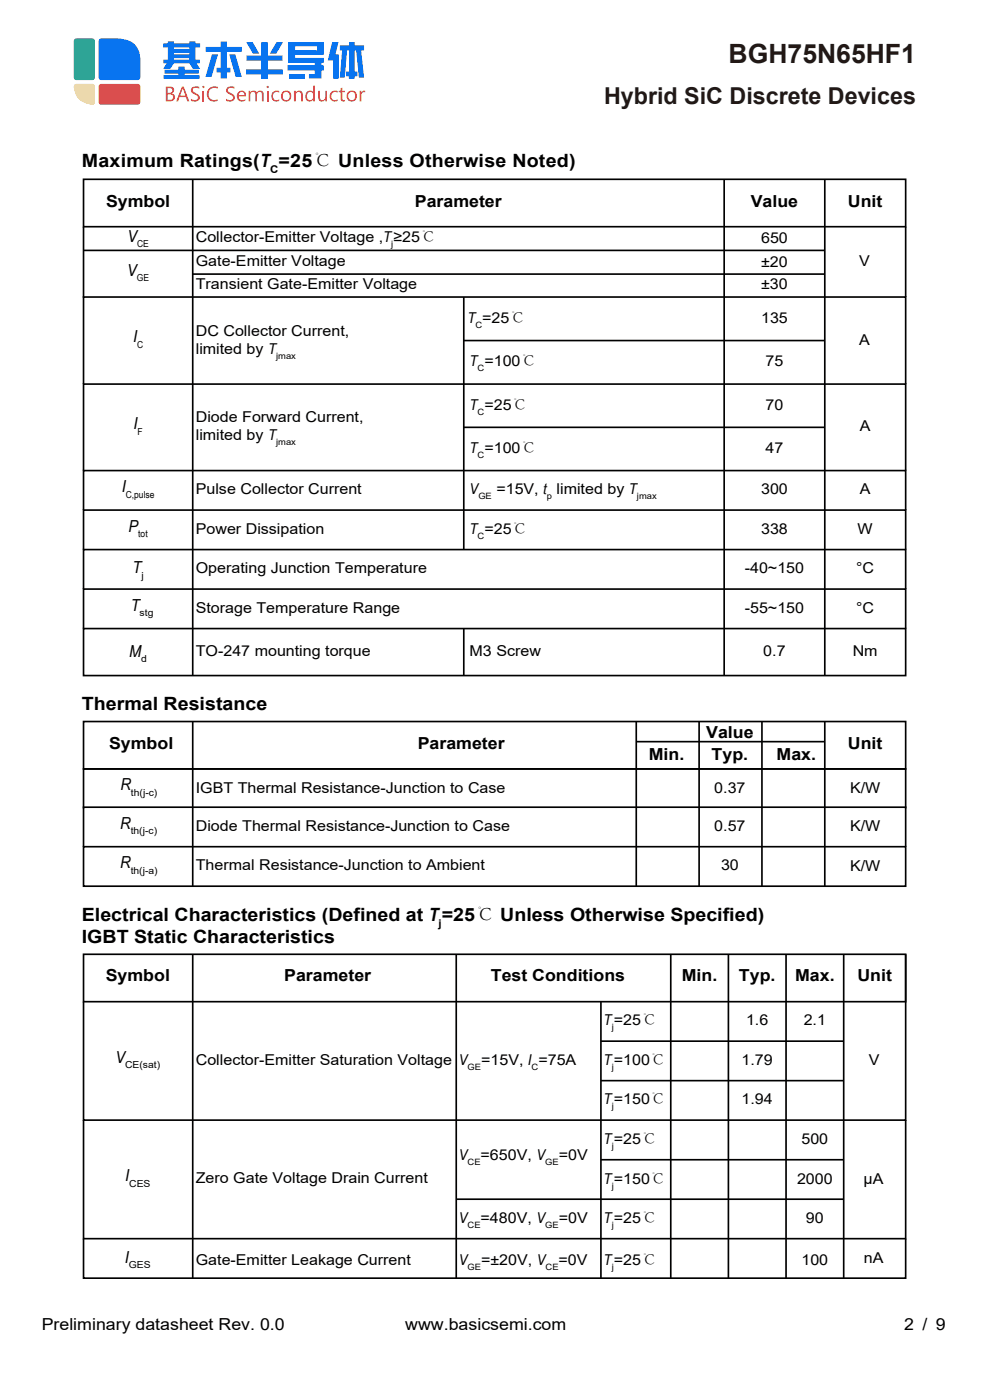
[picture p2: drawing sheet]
<svg xmlns="http://www.w3.org/2000/svg" width="210mm" height="297mm" viewBox="0 0 210 297" stroke-linecap="round" stroke-linejoin="round" font-family="sans-serif">
<defs><g id="words">
<text font-size="5.6" fill="#231815" x="154.6" y="13.3">BGH75N65HF1</text>
<text font-size="4.9" fill="#231815" x="128.2" y="22">Hybrid SiC Discrete Devices</text>
<g font-size="3.9">
<text x="17.4" y="35.5">Maximum Ratings(T =25℃ Unless Otherwise Noted)</text>
<text x="17.4" y="150.7">Thermal Resistance</text>
<text x="17.4" y="195.4">Electrical Characteristics (Defined at T=25℃ Unless Otherwise Specified)</text>
<text x="17.4" y="200">IGBT Static Characteristics</text>
</g>
<g font-size="3.5">
<text x="22.5" y="43.9">Symbol</text>
<text x="88" y="43.9">Parameter</text>
<text x="159.3" y="43.9">Value</text>
<text x="179.9" y="43.9">Unit</text>
<text x="27" y="51.3">V</text>
<text x="27" y="58.5">V</text>
<text x="28.2" y="72.6">I</text>
<text x="28.3" y="91">I</text>
<text x="25.8" y="104.4">I</text>
<text x="27.3" y="112.8">P</text>
<text x="28.1" y="121.6">T</text>
<text x="27.7" y="129.5">T</text>
<text x="27.4" y="139.3">M</text>
<text x="23.1" y="158.9">Symbol</text>
<text x="88.6" y="158.9">Parameter</text>
<text x="137.6" y="161.2">Min.</text>
<text x="149.8" y="156.6">Value</text>
<text x="151" y="161.2">Typ.</text>
<text x="164.7" y="161.2">Max.</text>
<text x="179.9" y="158.9">Unit</text>
<text x="25.6" y="167.7">R</text>
<text x="25.5" y="175.8">R</text>
<text x="25.5" y="184.2">R</text>
<text x="22.4" y="208.2">Symbol</text>
<text x="60.3" y="208.2">Parameter</text>
<text x="104.1" y="208.2">Test Conditions</text>
<text x="144.6" y="208.2">Min.</text>
<text x="156.8" y="208.2">Typ.</text>
<text x="168.7" y="208.2">Max.</text>
<text x="181.9" y="208.2">Unit</text>
<text x="24.5" y="225.4">V</text>
<text x="26.6" y="250.6">I</text>
<text x="26.5" y="267.9">I</text>
<text x="8.8" y="282.1">Preliminary datasheet Rev. 0.0</text>
<text x="86" y="282.1">www.basicsemi.com</text>
<text x="191.8" y="282.1">2 / 9</text>
</g>
<g font-size="3.2">
<text x="41.5" y="51.3">Collector-Emitter Voltage ,T≥25℃</text>
<text x="161.5" y="51.5">650</text>
<text x="41.5" y="56.5">Gate-Emitter Voltage</text>
<text x="161.5" y="56.6">±20</text>
<text x="182.3" y="56.5">V</text>
<text x="41.5" y="61.4">Transient Gate-Emitter Voltage</text>
<text x="161.5" y="61.4">±30</text>
<text x="41.5" y="71.2">DC Collector Current,</text>
<text x="99.2" y="68.4">T =25℃</text>
<text x="161.5" y="68.5">135</text>
<text x="41.5" y="75">limited by T</text>
<text x="99.6" y="77.7">T =100℃</text>
<text x="162.4" y="77.7">75</text>
<text x="182.3" y="73.1">A</text>
<text x="41.5" y="89.6">Diode Forward Current,</text>
<text x="99.6" y="86.9">T =25℃</text>
<text x="162.4" y="86.9">70</text>
<text x="41.5" y="93.4">limited by T</text>
<text x="182.4" y="91.5">A</text>
<text x="99.6" y="96.1">T =100℃</text>
<text x="162.4" y="96.1">47</text>
<text x="41.5" y="104.9">Pulse Collector Current</text>
<text x="99.6" y="104.9">V</text>
<text x="105.3" y="104.9">=15V, t limited by T</text>
<text x="161.5" y="104.9">300</text>
<text x="182.4" y="104.9">A</text>
<text x="41.5" y="113.3">Power Dissipation</text>
<text x="99.6" y="113.3">T =25℃</text>
<text x="161.5" y="113.2">338</text>
<text x="181.9" y="113.2">W</text>
<text x="41.5" y="121.6">Operating Junction Temperature</text>
<text x="158" y="121.6">-40~150</text>
<text x="181.6" y="121.6">°C</text>
<text x="41.5" y="130">Storage Temperature Range</text>
<text x="158" y="130">-55~150</text>
<text x="181.6" y="130">°C</text>
<text x="41.5" y="139.2">TO-247 mounting torque</text>
<text x="99.6" y="139.2">M3 Screw</text>
<text x="161.9" y="139.2">0.7</text>
<text x="180.9" y="139.2">Nm</text>
<text x="41.5" y="168.2">IGBT Thermal Resistance-Junction to Case</text>
<text x="151.5" y="168.2">0.37</text>
<text x="180.3" y="168.2">K/W</text>
<text x="41.5" y="176.3">Diode Thermal Resistance-Junction to Case</text>
<text x="151.5" y="176.4">0.57</text>
<text x="180.3" y="176.3">K/W</text>
<text x="41.5" y="184.7">Thermal Resistance-Junction to Ambient</text>
<text x="153" y="184.7">30</text>
<text x="180.3" y="184.7">K/W</text>
<text x="128.1" y="217.5">T=25℃</text>
<text x="158.3" y="217.5">1.6</text>
<text x="170.5" y="217.5">2.1</text>
<text x="41.5" y="225.9">Collector-Emitter Saturation Voltage</text>
<text x="97.3" y="225.9">V</text>
<text x="102.1" y="225.9">=15V, I =75A</text>
<text x="128.1" y="226">T=100℃</text>
<text x="157.3" y="225.9">1.79</text>
<text x="184.3" y="226">V</text>
<text x="128.1" y="234.3">T=150℃</text>
<text x="157.3" y="234.3">1.94</text>
<text x="128.1" y="242.7">T=25℃</text>
<text x="170" y="242.7">500</text>
<text x="41.5" y="251.1">Zero Gate Voltage Drain Current</text>
<text x="97.3" y="246">V</text>
<text x="101.9" y="246">=650V, V</text>
<text x="118.5" y="246">=0V</text>
<text x="128.1" y="251.1">T=150℃</text>
<text x="169.1" y="251.1">2000</text>
<text x="183.2" y="251.2">µA</text>
<text x="97.3" y="259.5">V</text>
<text x="101.9" y="259.5">=480V, V</text>
<text x="118.5" y="259.5">=0V</text>
<text x="128.1" y="259.5">T=25℃</text>
<text x="171" y="259.5">90</text>
<text x="41.5" y="268.3">Gate-Emitter Leakage Current</text>
<text x="97.3" y="268.3">V</text>
<text x="102.1" y="268.3">=±20V, V</text>
<text x="118.5" y="268.3">=0V</text>
<text x="128.1" y="268.3">T=25℃</text>
<text x="170" y="268.3">100</text>
<text x="183.2" y="267.9">nA</text>
</g>
<g font-size="2.3">
<text x="57.3" y="36.8">C</text>
<text x="93" y="196.7">j</text>
</g>
<g font-size="2">
<text x="29.1" y="52.5">CE</text>
<text x="29" y="59.7">GE</text>
<text x="29.1" y="73.8">C</text>
<text x="29.2" y="92.2">F</text>
<text x="26.7" y="105.6">C,pulse</text>
<text x="29.3" y="114">tot</text>
<text x="30" y="122.8">j</text>
<text x="29.6" y="130.7">stg</text>
<text x="30" y="140.5">d</text>
<text x="27.8" y="168.9">th(j-c)</text>
<text x="27.7" y="177">th(j-c)</text>
<text x="27.7" y="185.4">th(j-a)</text>
<text x="26.5" y="226.6">CE(sat)</text>
<text x="27.4" y="251.8">CES</text>
<text x="27.3" y="269">GES</text>
</g>
<g font-size="1.9">
<text x="83" y="52.4">j</text>
<text x="100.9" y="69.5">C</text>
<text x="58.6" y="76.1">jmax</text>
<text x="101.3" y="78.8">C</text>
<text x="101.3" y="88">C</text>
<text x="58.6" y="94.5">jmax</text>
<text x="101.3" y="97.2">C</text>
<text x="101.5" y="105.9">GE</text>
<text x="116" y="105.9">p</text>
<text x="135.1" y="105.9">jmax</text>
<text x="101.3" y="114.3">C</text>
<text x="129.8" y="218.6">j</text>
<text x="99.2" y="227">GE</text>
<text x="112.8" y="227">C</text>
<text x="129.8" y="227">j</text>
<text x="129.8" y="235.4">j</text>
<text x="129.8" y="243.8">j</text>
<text x="99.2" y="247.1">CE</text>
<text x="115.7" y="247.1">GE</text>
<text x="129.8" y="252.2">j</text>
<text x="99.2" y="260.5">CE</text>
<text x="115.7" y="260.5">GE</text>
<text x="129.8" y="260.5">j</text>
<text x="99.2" y="269.4">GE</text>
<text x="115.7" y="269.4">CE</text>
<text x="129.8" y="269.4">j</text>
</g>
</g></defs>
<path d="M15.9 8.2h3.7l.4 .2 .1 8a.55 .55 0 0 1-.5 .6h-3.4a.55 .55 0 0 1-.5-.6v-7.7z" fill="#1eaa62"/>
<path d="M15.8 18l.4-.2h3.4a.55 .55 0 0 1 .5 .6v3.2a.7 .7 0 0 1-1.1 .5 3.7 3.7 0 0 1-3.3-4z" fill="#f4d652"/>
<path d="M21.2 8.2h3.9a4.3 4.3 0 0 1 4.7 4.3v3.9l-.3 .5-8 .1a.55 .55 0 0 1-.6-.6v-7.7z" fill="#0874f0"/>
<path d="M21.1 18l.4-.2h7.7l.5 .3 .1 .3v3.2l-.3 .5-8 .1a.55 .55 0 0 1-.6-.6v-3.2z" fill="#d44a4a"/>
<g fill="#e14b4c">
<path d="M40.7 18.6a1.63 1.63 0 0 1 1.6-.2v.4a.77 .77 0 0 0-.9-.2 .77 .77 0 0 0-.5 .6l.6 .5a.95 .95 0 0 1 .9 1.2 .95 .95 0 0 1-1.3 .7l-.6-.2v-.5l.3 .2a.7 .7 0 0 0 .7 .1 .7 .7 0 0 0 .4-.7l-.6-.5a.88 .88 0 0 1-.6-1.4z"/>
<path d="M35.2 18.4v3.1a1.81 1.81 0 0 0 1.8-.4 .78 .78 0 0 0-.6-1.3 .76 .76 0 0 0 .5-.8 .76 .76 0 0 0-.8-.6zM35.6 18.7h.7a.52 .52 0 0 1 .2 .7 .52 .52 0 0 1-.6 .3h-.3zM35.6 20a.83 .83 0 0 1 1.1 .6l-.3 .5-.8 .1z"/>
<path d="M38.6 18.4l-1.2 3.1h.4l.3-.9h1.3l.3 .9h.5l-1.2-3.1zM38.7 18.7l.6 1.6h-1.1z"/>
</g>
<path d="M43.1 19.3v2.2" fill="none" stroke="#e14b4c" stroke-width=".33"/>
<g fill="#e14b4c">
<path d="M44.4 18.8l.4-.4 .7-.1 .7 .1v.4a1.28 1.28 0 0 0-1.9 1.1 1.28 1.28 0 0 0 1.9 1.1 .61 .61 0 0 1-.9 .6 1.59 1.59 0 0 1-1.4-1.1 1.59 1.59 0 0 1 .5-1.7z"/>
<path d="M48.2 18.6a1.63 1.63 0 0 1 1.5-.2v.4a.77 .77 0 0 0-.8-.2 .77 .77 0 0 0-.6 .6l.7 .5a.95 .95 0 0 1 .8 1.3 .95 .95 0 0 1-1.4 .5l-.4-.1v-.5l.2 .2a.7 .7 0 0 0 .8 .1 .7 .7 0 0 0 .4-.7l-.7-.5a.88 .88 0 0 1-.5-1.4z"/>
<path d="M52.8 19.3h.3v.3a.79 .79 0 0 1 1.4 .1 .78 .78 0 0 1 .9-.4 .78 .78 0 0 1 .5 .8v1.4h-.3v-1.3a.55 .55 0 0 0-.6-.7 .55 .55 0 0 0-.5 .7v1.3h-.3v-1.3a.56 .56 0 0 0-.6-.7 .56 .56 0 0 0-.5 .7v1.3h-.3z"/>
<path d="M50.6 19.6a1.15 1.15 0 0 0-.2 1.6 1.15 1.15 0 0 0 1.6 .1v-.3a.8 .8 0 0 1-.9 .2 .8 .8 0 0 1-.5-.7h1.6a.94 .94 0 0 0-.4-1.2 .94 .94 0 0 0-1.2 .3zM51 19.6a.58 .58 0 0 1 .6 0 .58 .58 0 0 1 .3 .6h-1.3z"/>
<circle cx="43.1" cy="18.4" r=".23"/>
<circle cx="56.8" cy="18.4" r=".23"/>
</g>
<path d="M56.8 19.3v2.2" fill="none" stroke="#e14b4c" stroke-width=".38"/>
<g fill="#e14b4c">
<path d="M57.8 19.6l.6-.3 .5-.1 .3 .1v.4a.83 .83 0 0 0-1.1 .1 .83 .83 0 0 0 0 1.1 .83 .83 0 0 0 1.1 .1v.4a1.17 1.17 0 0 1-1.5-.3 1.17 1.17 0 0 1 .1-1.5z"/>
<path d="M62.4 19.3h.3v.4a.81 .81 0 0 1 1-.5 .81 .81 0 0 1 .6 .9v1.4h-.4v-1.3a.58 .58 0 0 0-.6-.7 .58 .58 0 0 0-.6 .7v1.3h-.3z"/>
<path d="M67.5 19.3h.4v1.3a.58 .58 0 0 0 .5 .7 .58 .58 0 0 0 .6-.7v-1.3h.3v2.2h-.3v-.4a.81 .81 0 0 1-1 .4 .81 .81 0 0 1-.5-.9z"/>
<path d="M70.2 19.6l.6-.3 .5-.1 .3 .1v.4a.83 .83 0 0 0-1.1 .1 .83 .83 0 0 0 0 1.1 .83 .83 0 0 0 1.1 .1v.4a1.16 1.16 0 0 1-1.5-.3 1.16 1.16 0 0 1 .1-1.5z"/>
<path d="M72.2 18.7l.4-.1v.7h.6v.3h-.6v1.4l.2 .2h.4v.3h-.2a.6 .6 0 0 1-.8-.6v-1.3h-.3v-.3h.3z"/>
<path d="M76.3 19.3h.4v.4l.3-.4 .4-.1 .1 .4a.6 .6 0 0 0-.7 .1 .6 .6 0 0 0-.1 .7v1.1h-.4z"/>
<path d="M59.6 20.4a1.15 1.15 0 0 0 2.3 0 1.15 1.15 0 0 0-2.3 0zM60.2 19.7a.8 .8 0 0 1 1 .1 .8 .8 0 0 1 0 1.1 .8 .8 0 0 1-1 .1l-.2-.6z"/>
<path d="M65 19.6a1.24 1.24 0 0 0 .7 2l.6-.2 .1-.3v.4h.4v-3.3h-.4v1.4a.93 .93 0 0 0-1.4 0zM65.3 19.7a.69 .69 0 0 1 .9-.1 .69 .69 0 0 1 .2 .9 .68 .68 0 0 1-.7 .8 .68 .68 0 0 1-.6-.9z"/>
<path d="M73.5 20.4a1.15 1.15 0 0 0 2.3 0 1.15 1.15 0 0 0-2.3 0zM74.2 19.6a.82 .82 0 0 1 1.1 .8 .82 .82 0 0 1-1.1 .8 .97 .97 0 0 1 0-1.6z"/>
</g>
<g fill="#0874f0">
<path d="M34.9 14.8h2.9v-.7h1.4v.7h3v.8h-3v.3h3.2v.8h-7.7v-.8h3.1v-.3h-2.9z"/>
<path d="M43.6 10h3.2v-1.2h1.3v1.2h3.2v1h-3.2v3.4h.8v1h-.8v1.3h-1.3v-1.3h-.8v-1h.8v-3.4h-3.2z"/>
<path d="M52.3 11.8h3.1v-2.8h1.4v2.8h3.1v1.1h-3.1v1.8h3.2v1.1h-3.2v1h-1.4v-1h-3.2v-1.1h3.2v-1.8h-3.1z"/>
<path d="M61.4 15.8h3.4v.9h-3.4z"/>
<path d="M48.6 11.5h1.3l1.4 4.8h-1.3z"/>
<path d="M45 11.5h1.3l-1.4 4.8h-1.3z"/>
<path d="M58.7 9h1.3l-1.4 2.4h-1.4z"/>
<path d="M52.2 9h1.4l1.4 2.4h-1.3z"/>
<path d="M70.5 8.9h1.3l-.7 2.6h.8v5.2h-1.2v-3.9h-1.2z"/>
<path d="M72.1 9.6h1.9v-.7h1.2v.7h2v1.1h-.6l.6 5.8h-1.1l-.5-5.8h-.4v4.5h.6v1h-.6v.5h-1.2v-.5h-.6v-1h.6v-4.5h-.4l-.5 5.8h-1l.5-5.8h-.5z"/>
<path d="M61.1 8.9v4.4h5.7v.6h-5.8v1h5.8v.9h-1.3v.9h2.7v-1.8h.5v-1h-.5v-.6h.5v-1h-6l-.1-.7h6.1v-2.7zM62.6 9.8h4.7v.9h-4.7z"/>
<path d="M34.6 9.2v.9h1v2.6h-.9v.7h.7l-.8 1.2h1.5l.8-1.2h3.3l.7 1.2h1.5l-.7-1.2h.7v-.7h-.9v-2.6h.9v-.9h-.9v-.4h-1.3v.4h-3.3v-.4h-1.3v.4zM36.9 10.1h3.3v.3h-3.3zM36.9 11.2h3.3v.3h-3.3zM36.9 12.3h3.3v.4h-3.3z"/>
</g>
<g fill="none" stroke="#000" stroke-width=".35">
<path d="M17.7 38h174.4v10.1h-174.4zM40.9 38v105.3M153.6 38v105.3M175 38v105.3M17.7 48.1v15.1M17.7 53.1h157.3M40.9 58.2h134.1M192.1 48.1v14.9M98.4 63v53.6M98.4 72.3h76.6M17.7 81.5v-18.5h174.4v18.5M17.7 99.8v-18.3h174.4v18.3"/>
<path d="M98.4 90.7h76.6M17.7 108.2v-8.4h174.4v8.4M17.7 116.6v-8.4h174.4v8.4M17.7 125v-8.4h174.4v8.4M17.7 133.4v-8.4h174.4v8.4M17.7 133.4h174.4v9.9h-174.4zM98.4 133.4v9.9M17.7 153.1h174.4v10h-174.4zM40.9 153.1v34.9M135 153.1v34.9M135 157.3h40M148.3 153.1v34.9"/>
<path d="M161.6 153.1v34.9M175 153.1v34.9M17.7 171.5v-8.4h174.4v8.4M17.7 179.6v-8.4h174.4v8.4M17.7 179.6h174.4v8.4h-174.4zM17.7 202.5h174.4v10h-174.4zM40.9 202.5v68.7M96.8 202.5v68.7M127.5 212.5v58.7M142.3 202.5v68.7M154.5 202.5v68.7M166.8 202.5v68.7"/>
<path d="M179 202.5v68.7M192.1 202.5v35.1h-174.4v-25.1M17.7 237.6v25.2h174.4v-25.2M127.5 220.9h51.5M127.5 229.3h51.5M96.8 254.4h82.2M127.5 246h51.5M17.7 262.8v8.4h174.4v-8.4"/>
</g>
<use href="#words"/>
</svg>
